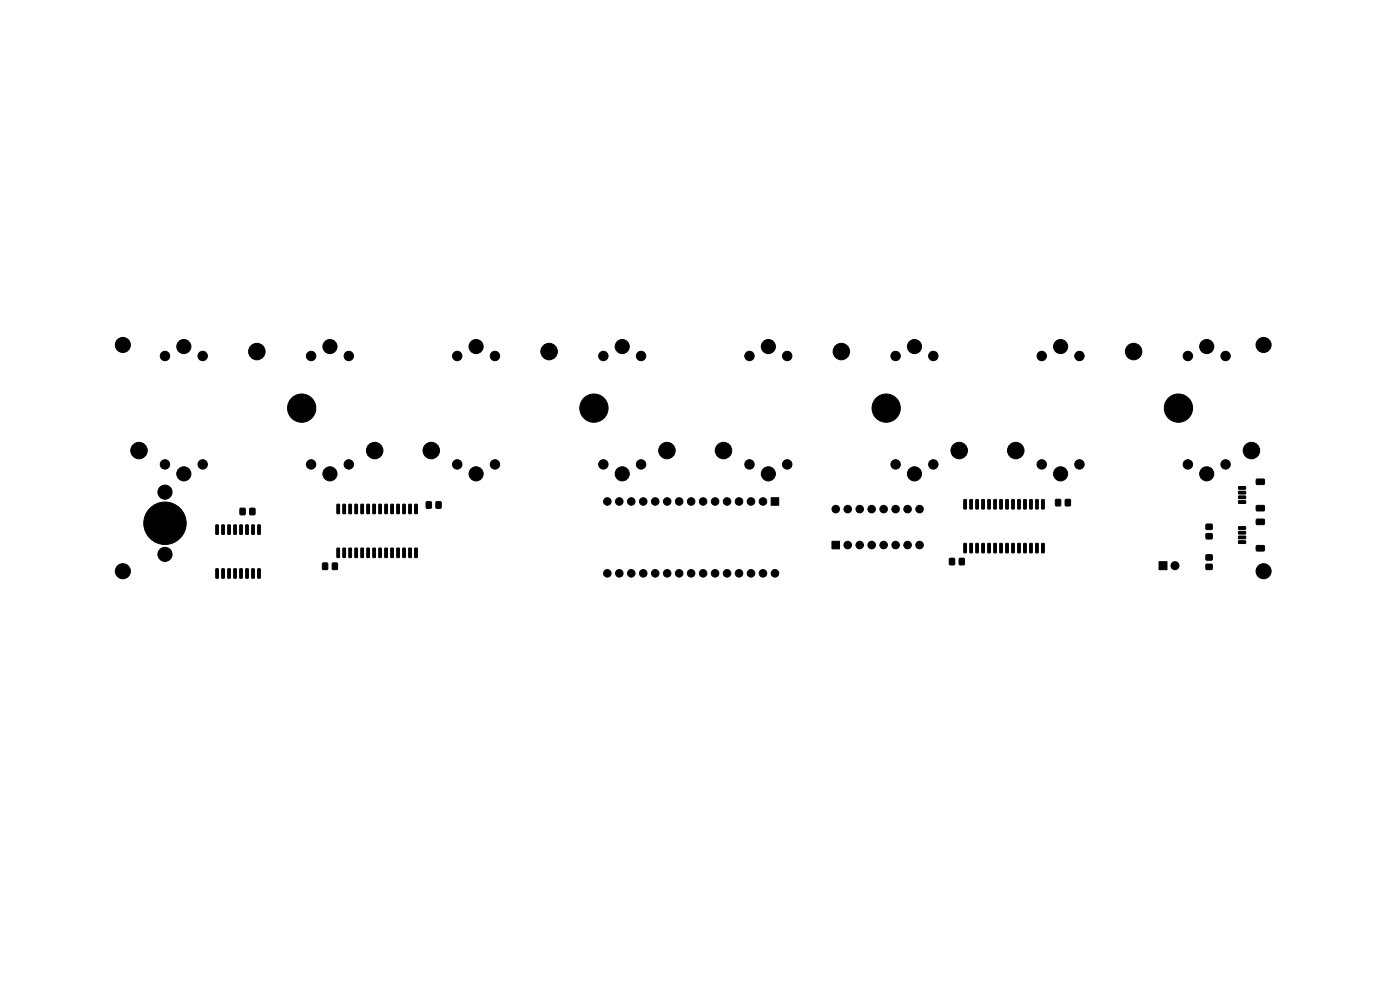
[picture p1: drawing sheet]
<svg xmlns="http://www.w3.org/2000/svg" width="297mm" height="210mm" viewBox="0 0 297 210" stroke-linecap="round" stroke-linejoin="round" font-family="sans-serif">
<g fill="#000" stroke="#000" stroke-width=".21">
<path d="M45.8 111.4h.5v2l-.5-.1zM47.1 111.4h.5l-.1 2-.5-.1zM48.3 111.4h.6l-.1 2-.5-.1zM49.6 111.4h.6l-.1 2-.5-.1zM50.9 107.8h1.1v1.4h-1.1zM50.9 111.4h.5l-.1 2-.5-.1zM52.1 111.4h.6l-.1 2-.5-.1zM53 107.8h1.1v1.4h-1.1zM53.4 111.4h.6l-.1 2-.5-.1zM54.7 111.4h.5v2l-.5-.1zM68.4 119.5h1.1v1.3h-1.1zM70.5 119.5h1.1v1.3h-1.1z"/>
<path d="M71.5 116.3h.5v2l-.5-.1zM71.5 107h.5v2l-.5-.1zM72.8 116.3h.5l-.1 2-.5-.1zM72.8 107h.5l-.1 2-.5-.1zM74 116.3h.6l-.1 2-.5-.1zM74 107h.6l-.1 2-.5-.1zM75.3 116.3h.5v2l-.5-.1zM75.3 107h.5v2l-.5-.1zM76.6 116.3h.5l-.1 2-.5-.1zM76.6 107h.5l-.1 2-.5-.1zM77.8 116.3h.6l-.1 2-.5-.1zM77.8 107h.6l-.1 2-.5-.1z"/>
<path d="M79.1 116.3h.6l-.1 2-.5-.1zM79.1 107h.6l-.1 2-.5-.1zM80.4 116.3h.5l-.1 2-.5-.1zM80.4 107h.5l-.1 2-.5-.1zM81.6 116.3h.6l-.1 2-.5-.1zM81.6 107h.6l-.1 2-.5-.1zM82.9 116.3h.6l-.1 2-.5-.1zM82.9 107h.6l-.1 2-.5-.1zM84.2 116.3h.5v2l-.5-.1zM84.2 107h.5v2l-.5-.1zM85.5 116.3h.5l-.1 2-.5-.1zM85.5 107h.5l-.1 2-.5-.1z"/>
<path d="M86.7 116.3h.6l-.1 2-.5-.1zM86.7 107h.6l-.1 2-.5-.1zM88 116.3h.5v2l-.5-.1zM88 107h.5v2l-.5-.1zM90.4 106.5h1.1v1.3h-1.1zM92.5 106.5h1.1v1.3h-1.1zM163.6 105.6h1.6v1.6h-1.6zM176.5 114.8h1.6v1.6h-1.6zM201.4 118.5h1.1v1.3h-1.1zM203.5 118.5h1.1v1.3h-1.1zM204.5 115.3h.5v2l-.5-.1zM204.5 106h.5v2l-.5-.1z"/>
<path d="M205.8 115.3h.5l-.1 2-.5-.1zM205.8 106h.5l-.1 2-.5-.1zM207 115.3h.6l-.1 2-.5-.1zM207 106h.6l-.1 2-.5-.1zM208.3 115.3h.5v2l-.5-.1zM208.3 106h.5v2l-.5-.1zM209.6 115.3h.5l-.1 2-.5-.1zM209.6 106h.5l-.1 2-.5-.1zM210.8 115.3h.6l-.1 2-.5-.1zM210.8 106h.6l-.1 2-.5-.1zM212.1 115.3h.6l-.1 2-.5-.1zM212.1 106h.6l-.1 2-.5-.1z"/>
<path d="M213.4 115.3h.5l-.1 2-.5-.1zM213.4 106h.5l-.1 2-.5-.1zM214.6 115.3h.6l-.1 2-.5-.1zM214.6 106h.6l-.1 2-.5-.1zM215.9 115.3h.6l-.1 2-.5-.1zM215.9 106h.6l-.1 2-.5-.1zM217.2 115.3h.5v2l-.5-.1zM217.2 106h.5v2l-.5-.1zM218.5 115.3h.5l-.1 2-.5-.1zM218.5 106h.5l-.1 2-.5-.1zM219.7 115.3h.6l-.1 2-.5-.1zM219.7 106h.6l-.1 2-.5-.1z"/>
<path d="M221 115.3h.5v2l-.5-.1zM221 106h.5v2l-.5-.1zM223.9 106h1.1v1.3h-1.1zM226 106h1.1v1.3h-1.1zM255.9 117.7h1.2v1.1h-1.2zM255.9 111.2h1.2v1.1h-1.2zM255.9 113.2h1.2v1.1h-1.2zM262.8 114.7h1.4l.1 .5-1.5 .1zM262.8 113.7h1.4l.1 .5-1.5 .1zM262.8 112.7h1.4l.1 .5-1.5 .1zM262.8 111.7h1.4l.1 .5-1.5 .1zM262.8 106.2h1.4l.1 .5-1.5 .1z"/>
<path d="M262.8 105.2h1.4l.1 .5-1.5 .1zM262.8 104.2h1.4l.1 .5-1.5 .1zM262.8 103.2h1.4l.1 .5-1.5 .1zM266.5 115.8l1.6-.1 .2 .2v.8l-.3 .2h-1.4l-.1-.2zM266.5 110.2l1.6-.1 .2 .3v.7l-.3 .2h-1.4l-.1-.2zM266.5 107.3l1.6-.1 .2 .2v.8l-.3 .2h-1.4l-.1-.3zM266.5 101.7l1.6-.1 .2 .2v.8l-.3 .2h-1.4l-.1-.3zM45.8 120.7h.5v2l-.5-.1zM47.1 120.7h.5l-.1 2-.5-.1zM48.3 120.7h.6l-.1 2-.5-.1zM49.6 120.7h.6l-.1 2-.5-.1zM50.9 120.7h.5l-.1 2-.5-.1z"/>
<path d="M52.1 120.7h.6l-.1 2-.5-.1zM53.4 120.7h.6l-.1 2-.5-.1zM54.7 120.7h.5v2l-.5-.1zM245.9 119.1h1.7v1.7h-1.7zM255.9 119.7h1.2v1.1h-1.2z"/>
<circle cx="26.1" cy="73.2" r="1.6"/>
<circle cx="35" cy="75.5" r="1"/>
<circle cx="39" cy="73.5" r="1.5"/>
<circle cx="43" cy="75.5" r="1"/>
<circle cx="54.5" cy="74.6" r="1.75"/>
<circle cx="66" cy="75.5" r="1"/>
<circle cx="70" cy="73.5" r="1.5"/>
<circle cx="74" cy="75.5" r="1"/>
<circle cx="97" cy="75.5" r="1"/>
<circle cx="101" cy="73.5" r="1.5"/>
<circle cx="105" cy="75.5" r="1"/>
<circle cx="116.5" cy="74.6" r="1.75"/>
<circle cx="128" cy="75.5" r="1"/>
<circle cx="132" cy="73.5" r="1.5"/>
<circle cx="136" cy="75.5" r="1"/>
<circle cx="159" cy="75.5" r="1"/>
<circle cx="163" cy="73.5" r="1.5"/>
<circle cx="167" cy="75.5" r="1"/>
<circle cx="178.5" cy="74.6" r="1.75"/>
<circle cx="190" cy="75.5" r="1"/>
<circle cx="194" cy="73.5" r="1.5"/>
<circle cx="198" cy="75.5" r="1"/>
<circle cx="221" cy="75.5" r="1"/>
<circle cx="225" cy="73.5" r="1.5"/>
<circle cx="229" cy="75.5" r="1"/>
<circle cx="240.5" cy="74.6" r="1.75"/>
<circle cx="252" cy="75.5" r="1"/>
<circle cx="256" cy="73.5" r="1.5"/>
<circle cx="260" cy="75.5" r="1"/>
<circle cx="268.1" cy="73.2" r="1.6"/>
<circle cx="29.5" cy="95.6" r="1.75"/>
<circle cx="35" cy="98.5" r="1"/>
<circle cx="43" cy="98.5" r="1"/>
<circle cx="64" cy="86.6" r="3"/>
<circle cx="66" cy="98.5" r="1"/>
<circle cx="74" cy="98.5" r="1"/>
<circle cx="79.5" cy="95.6" r="1.75"/>
<circle cx="91.5" cy="95.6" r="1.75"/>
<circle cx="97" cy="98.5" r="1"/>
<circle cx="105" cy="98.5" r="1"/>
<circle cx="126" cy="86.6" r="3"/>
<circle cx="128" cy="98.5" r="1"/>
<circle cx="136" cy="98.5" r="1"/>
<circle cx="141.5" cy="95.6" r="1.75"/>
<circle cx="153.5" cy="95.6" r="1.75"/>
<circle cx="159" cy="98.5" r="1"/>
<circle cx="167" cy="98.5" r="1"/>
<circle cx="188" cy="86.6" r="3"/>
<circle cx="190" cy="98.5" r="1"/>
<circle cx="198" cy="98.5" r="1"/>
<circle cx="203.5" cy="95.6" r="1.75"/>
<circle cx="215.5" cy="95.6" r="1.75"/>
<circle cx="221" cy="98.5" r="1"/>
<circle cx="229" cy="98.5" r="1"/>
<circle cx="250" cy="86.6" r="3"/>
<circle cx="252" cy="98.5" r="1"/>
<circle cx="260" cy="98.5" r="1"/>
<circle cx="265.5" cy="95.6" r="1.75"/>
<circle cx="35" cy="111" r="4.5"/>
<circle cx="35" cy="117.6" r="1.5"/>
<circle cx="35" cy="104.4" r="1.5"/>
<circle cx="39" cy="100.5" r="1.5"/>
<circle cx="70" cy="100.5" r="1.5"/>
<circle cx="101" cy="100.5" r="1.5"/>
<circle cx="128.8" cy="106.4" r=".8"/>
<circle cx="131.4" cy="106.4" r=".8"/>
<circle cx="132" cy="100.5" r="1.5"/>
<circle cx="133.9" cy="106.4" r=".8"/>
<circle cx="136.5" cy="106.4" r=".8"/>
<circle cx="139" cy="106.4" r=".8"/>
<circle cx="141.5" cy="106.4" r=".8"/>
<circle cx="144.1" cy="106.4" r=".8"/>
<circle cx="146.6" cy="106.4" r=".8"/>
<circle cx="149.2" cy="106.4" r=".8"/>
<circle cx="151.7" cy="106.4" r=".8"/>
<circle cx="154.2" cy="106.4" r=".8"/>
<circle cx="156.8" cy="106.4" r=".8"/>
<circle cx="159.3" cy="106.4" r=".8"/>
<circle cx="161.9" cy="106.4" r=".8"/>
<circle cx="163" cy="100.5" r="1.5"/>
<circle cx="177.3" cy="108" r=".8"/>
<circle cx="179.8" cy="115.6" r=".8"/>
<circle cx="179.8" cy="108" r=".8"/>
<circle cx="182.4" cy="115.6" r=".8"/>
<circle cx="182.4" cy="108" r=".8"/>
<circle cx="184.9" cy="115.6" r=".8"/>
<circle cx="184.9" cy="108" r=".8"/>
<circle cx="187.5" cy="108" r=".8"/>
<circle cx="187.5" cy="115.6" r=".8"/>
<circle cx="190" cy="115.6" r=".8"/>
<circle cx="190" cy="108" r=".8"/>
<circle cx="192.5" cy="108" r=".8"/>
<circle cx="192.5" cy="115.6" r=".8"/>
<circle cx="194" cy="100.5" r="1.5"/>
<circle cx="195.1" cy="108" r=".8"/>
<circle cx="195.1" cy="115.6" r=".8"/>
<circle cx="225" cy="100.5" r="1.5"/>
<circle cx="249.3" cy="120" r=".85"/>
<circle cx="256" cy="100.5" r="1.5"/>
<circle cx="26.1" cy="121.2" r="1.6"/>
<circle cx="128.8" cy="121.6" r=".8"/>
<circle cx="131.4" cy="121.6" r=".8"/>
<circle cx="133.9" cy="121.6" r=".8"/>
<circle cx="136.5" cy="121.6" r=".8"/>
<circle cx="139" cy="121.6" r=".8"/>
<circle cx="141.5" cy="121.6" r=".8"/>
<circle cx="144.1" cy="121.6" r=".8"/>
<circle cx="146.6" cy="121.6" r=".8"/>
<circle cx="149.2" cy="121.6" r=".8"/>
<circle cx="151.7" cy="121.6" r=".8"/>
<circle cx="154.2" cy="121.6" r=".8"/>
<circle cx="156.8" cy="121.6" r=".8"/>
<circle cx="159.3" cy="121.6" r=".8"/>
<circle cx="161.9" cy="121.6" r=".8"/>
<circle cx="164.4" cy="121.6" r=".8"/>
<circle cx="268.1" cy="121.2" r="1.6"/>
</g>
</svg>
